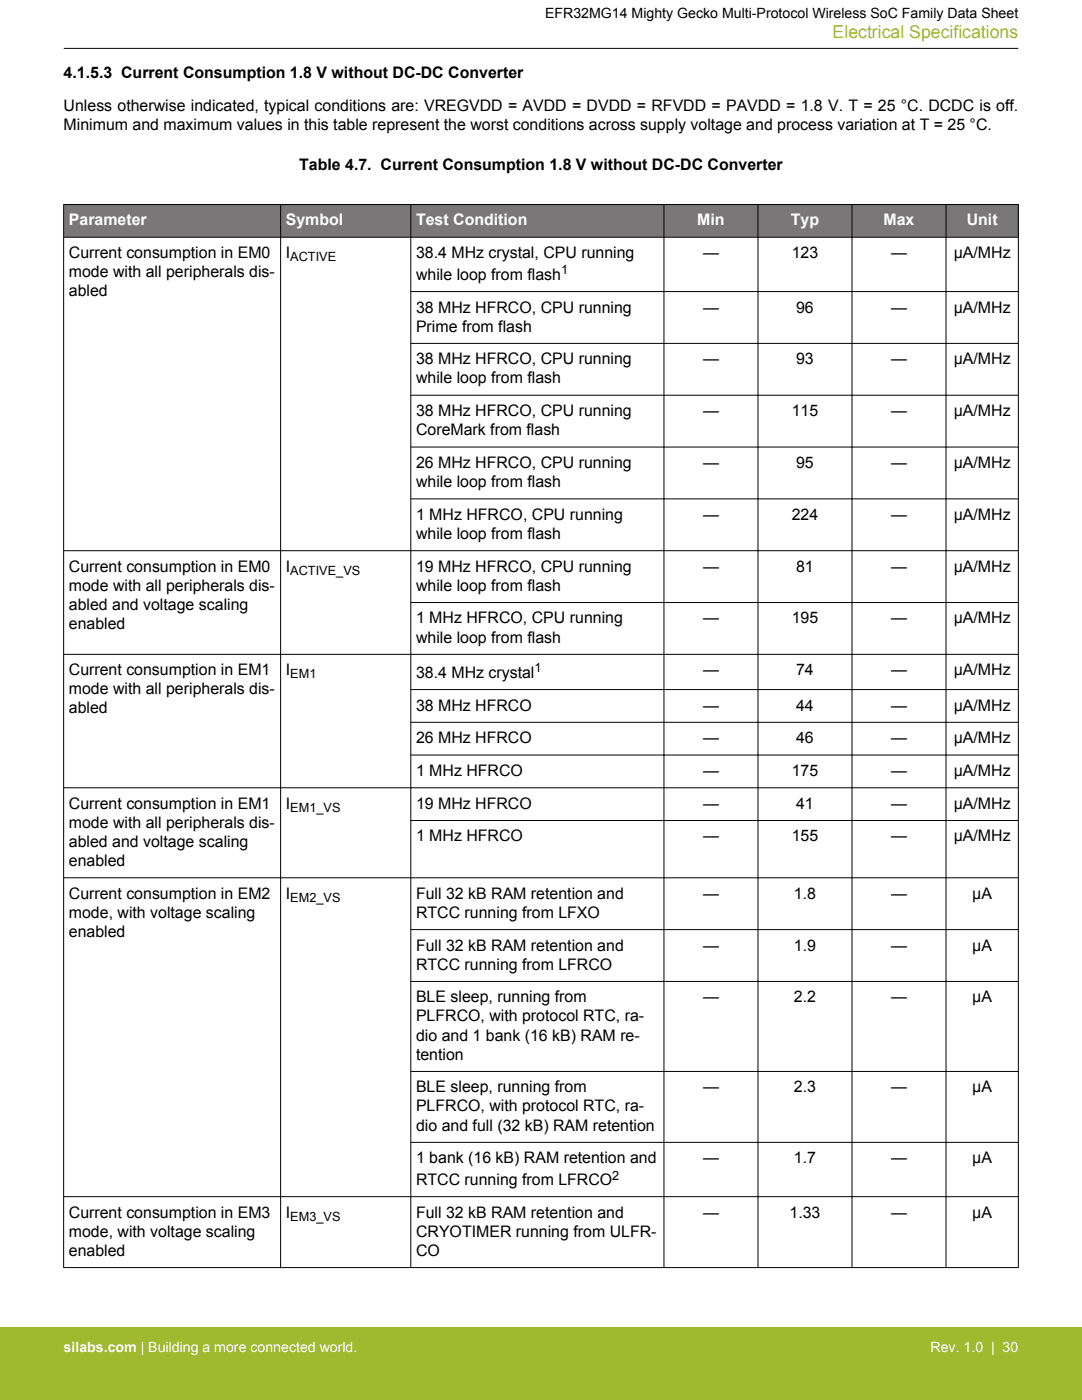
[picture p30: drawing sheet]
<svg xmlns="http://www.w3.org/2000/svg" width="216mm" height="279mm" viewBox="0 0 216 279" stroke-linecap="round" stroke-linejoin="round" font-family="sans-serif">
<defs><g id="words">
<text font-size="3.5" fill="#a1b92e" x="166.1" y="7.5">Electrical Specifications</text>
<g font-size="3.2">
<text x="12.7" y="15.5">4.1.5.3 Current Consumption 1.8 V without DC-DC Converter</text>
<text x="12.7" y="22.2">Unless otherwise indicated, typical conditions are: VREGVDD = AVDD = DVDD = RFVDD = PAVDD = 1.8 V. T = 25 °C. DCDC is off.</text>
<text x="12.7" y="26">Minimum and maximum values in this table represent the worst conditions across supply voltage and process variation at T = 25 °C.</text>
<text x="59.7" y="34">Table 4.7. Current Consumption 1.8 V without DC-DC Converter</text>
<text x="13.7" y="51.5">Current consumption in EM0</text>
<text x="57" y="51.5">I</text>
<text x="83" y="51.5">38.4 MHz crystal, CPU running</text>
<text x="140.3" y="51.5">—</text>
<text x="158" y="51.5">123</text>
<text x="177.8" y="51.5">—</text>
<text x="190.3" y="51.5">µA/MHz</text>
<text x="13.7" y="55.3">mode with all peripherals dis-</text>
<text x="13.7" y="59.2">abled</text>
<text x="83" y="55.8">while loop from flash</text>
<text x="83" y="62.4">38 MHz HFRCO, CPU running</text>
<text x="140.3" y="62.4">—</text>
<text x="158.9" y="62.4">96</text>
<text x="177.8" y="62.4">—</text>
<text x="190.3" y="62.4">µA/MHz</text>
<text x="83" y="66.2">Prime from flash</text>
<text x="83" y="72.7">38 MHz HFRCO, CPU running</text>
<text x="83" y="76.5">while loop from flash</text>
<text x="140.3" y="72.7">—</text>
<text x="158.9" y="72.7">93</text>
<text x="177.8" y="72.7">—</text>
<text x="190.3" y="72.7">µA/MHz</text>
<text x="83" y="83.1">38 MHz HFRCO, CPU running</text>
<text x="140.3" y="83.1">—</text>
<text x="158" y="83.1">115</text>
<text x="177.8" y="83.1">—</text>
<text x="190.3" y="83.1">µA/MHz</text>
<text x="83" y="86.9">CoreMark from flash</text>
<text x="83" y="93.4">26 MHz HFRCO, CPU running</text>
<text x="140.3" y="93.4">—</text>
<text x="158.9" y="93.4">95</text>
<text x="177.8" y="93.4">—</text>
<text x="190.3" y="93.4">µA/MHz</text>
<text x="83" y="97.2">while loop from flash</text>
<text x="83" y="103.7">1 MHz HFRCO, CPU running</text>
<text x="83" y="107.6">while loop from flash</text>
<text x="140.3" y="103.7">—</text>
<text x="158" y="103.7">224</text>
<text x="177.8" y="103.7">—</text>
<text x="190.3" y="103.7">µA/MHz</text>
<text x="13.7" y="114.1">Current consumption in EM0</text>
<text x="13.7" y="117.9">mode with all peripherals dis-</text>
<text x="57" y="114.1">I</text>
<text x="83" y="114.1">19 MHz HFRCO, CPU running</text>
<text x="83" y="117.9">while loop from flash</text>
<text x="140.3" y="114.1">—</text>
<text x="158.9" y="114.1">81</text>
<text x="177.8" y="114.1">—</text>
<text x="190.3" y="114.1">µA/MHz</text>
<text x="13.7" y="121.7">abled and voltage scaling</text>
<text x="13.7" y="125.5">enabled</text>
<text x="83" y="124.4">1 MHz HFRCO, CPU running</text>
<text x="140.3" y="124.4">—</text>
<text x="158" y="124.4">195</text>
<text x="177.8" y="124.4">—</text>
<text x="190.3" y="124.4">µA/MHz</text>
<text x="83" y="128.2">while loop from flash</text>
<text x="13.7" y="134.8">Current consumption in EM1</text>
<text x="57" y="134.8">I</text>
<text x="83" y="135.3">38.4 MHz crystal</text>
<text x="140.3" y="134.8">—</text>
<text x="158.9" y="134.8">74</text>
<text x="177.8" y="134.8">—</text>
<text x="190.3" y="134.8">µA/MHz</text>
<text x="13.7" y="138.6">mode with all peripherals dis-</text>
<text x="13.7" y="142.4">abled</text>
<text x="83" y="141.8">38 MHz HFRCO</text>
<text x="140.3" y="141.8">—</text>
<text x="158.9" y="141.8">44</text>
<text x="177.8" y="141.8">—</text>
<text x="190.3" y="141.8">µA/MHz</text>
<text x="83" y="148.3">26 MHz HFRCO</text>
<text x="140.3" y="148.3">—</text>
<text x="158.9" y="148.3">46</text>
<text x="177.8" y="148.3">—</text>
<text x="190.3" y="148.3">µA/MHz</text>
<text x="83" y="154.9">1 MHz HFRCO</text>
<text x="140.3" y="154.9">—</text>
<text x="158" y="154.9">175</text>
<text x="177.8" y="154.9">—</text>
<text x="190.3" y="154.9">µA/MHz</text>
<text x="13.7" y="161.4">Current consumption in EM1</text>
<text x="57" y="161.4">I</text>
<text x="83" y="161.4">19 MHz HFRCO</text>
<text x="140.3" y="161.4">—</text>
<text x="158.9" y="161.4">41</text>
<text x="177.8" y="161.4">—</text>
<text x="190.3" y="161.4">µA/MHz</text>
<text x="13.7" y="165.2">mode with all peripherals dis-</text>
<text x="83" y="167.9">1 MHz HFRCO</text>
<text x="140.3" y="167.9">—</text>
<text x="158" y="167.9">155</text>
<text x="177.8" y="167.9">—</text>
<text x="190.3" y="167.9">µA/MHz</text>
<text x="13.7" y="169">abled and voltage scaling</text>
<text x="13.7" y="172.8">enabled</text>
<text x="13.7" y="179.4">Current consumption in EM2</text>
<text x="57" y="179.4">I</text>
<text x="83" y="179.4">Full 32 kB RAM retention and</text>
<text x="140.3" y="179.4">—</text>
<text x="158.4" y="179.4">1.8</text>
<text x="177.8" y="179.4">—</text>
<text x="194" y="179.4">µA</text>
<text x="13.7" y="183.2">mode, with voltage scaling</text>
<text x="83" y="183.2">RTCC running from LFXO</text>
<text x="13.7" y="187">enabled</text>
<text x="83" y="189.7">Full 32 kB RAM retention and</text>
<text x="140.3" y="189.7">—</text>
<text x="158.4" y="189.7">1.9</text>
<text x="177.8" y="189.7">—</text>
<text x="194" y="189.7">µA</text>
<text x="83" y="193.5">RTCC running from LFRCO</text>
<text x="83" y="200">BLE sleep, running from</text>
<text x="83" y="203.9">PLFRCO, with protocol RTC, ra-</text>
<text x="140.3" y="200">—</text>
<text x="158.4" y="200">2.2</text>
<text x="177.8" y="200">—</text>
<text x="194" y="200">µA</text>
<text x="83" y="207.7">dio and 1 bank (16 kB) RAM re-</text>
<text x="83" y="211.5">tention</text>
<text x="83" y="218">BLE sleep, running from</text>
<text x="83" y="221.8">PLFRCO, with protocol RTC, ra-</text>
<text x="140.3" y="218">—</text>
<text x="158.4" y="218">2.3</text>
<text x="177.8" y="218">—</text>
<text x="194" y="218">µA</text>
<text x="83" y="225.6">dio and full (32 kB) RAM retention</text>
<text x="83" y="232.2">1 bank (16 kB) RAM retention and</text>
<text x="140.3" y="232.2">—</text>
<text x="158.4" y="232.2">1.7</text>
<text x="177.8" y="232.2">—</text>
<text x="194" y="232.2">µA</text>
<text x="83" y="236.5">RTCC running from LFRCO</text>
<text x="13.7" y="243">Current consumption in EM3</text>
<text x="57" y="243">I</text>
<text x="83" y="243">Full 32 kB RAM retention and</text>
<text x="140.3" y="243">—</text>
<text x="157.5" y="243">1.33</text>
<text x="177.8" y="243">—</text>
<text x="194" y="243">µA</text>
<text x="13.7" y="246.8">mode, with voltage scaling</text>
<text x="13.7" y="250.6">enabled</text>
<text x="83" y="246.8">CRYOTIMER running from ULFR-</text>
<text x="83" y="250.6">CO</text>
</g>
<g font-size="3.2" fill="#fff">
<text x="13.7" y="45">Parameter</text>
<text x="57" y="45">Symbol</text>
<text x="83" y="45">Test Condition</text>
<text x="139.1" y="45">Min</text>
<text x="157.8" y="45">Typ</text>
<text x="176.3" y="45">Max</text>
<text x="192.9" y="45">Unit</text>
</g>
<text font-size="2.8" x="108.8" y="3.5">EFR32MG14 Mighty Gecko Multi-Protocol Wireless SoC Family Data Sheet</text>
<g font-size="2.8" fill="#fff">
<text x="12.7" y="269.9">silabs.com | Building a more connected world.</text>
<text x="185.7" y="269.9">Rev. 1.0 | 30</text>
</g>
<g font-size="2.5">
<text x="57.9" y="52.2">ACTIVE</text>
<text x="112" y="54.8">1</text>
<text x="57.9" y="114.7">ACTIVE_VS</text>
<text x="57.9" y="135.4">EM1</text>
<text x="106.7" y="134.2">1</text>
<text x="57.9" y="162">EM1_VS</text>
<text x="57.9" y="180">EM2_VS</text>
<text x="122.2" y="235.4">2</text>
<text x="57.9" y="243.6">EM3_VS</text>
</g>
</g></defs>
<g fill="#797777">
<path d="M12.7 40.8h190.5v6.6h-190.5z" fill-rule="evenodd"/>
<path d="M12.7 40.8h190.5v6.6h-190.5z" fill-rule="evenodd"/>
</g>
<g fill="none" stroke="#000" stroke-width=".2">
<path d="M12.7 9.7h190.5M12.7 40.8h190.5M12.7 47.4h190.5M12.7 40.8v212.2M56 40.8v212.2M81.9 58.2h121.3M82 40.8v212.2M132.5 40.8v212.2M151.2 40.8v212.2M170 40.8v212.2M188.8 40.8v212.2M203.2 40.8v212.2"/>
<path d="M81.9 68.5h121.3M81.9 78.9h121.3M81.9 89.2h121.3M81.9 99.6h121.3M12.7 109.9h190.5M81.9 120.2h121.3M81.9 137.6h121.3M203.2 130.6h-190.5M12.7 157.2h190.5M81.9 144.2h121.3M81.9 150.7h121.3M12.7 175.2h190.5"/>
<path d="M81.9 163.8h121.3M81.9 185.5h121.3M81.9 195.9h121.3M81.9 213.8h121.3M12.7 238.8h190.5M81.9 228h121.3M12.7 253h190.5"/>
</g>
<path d="M0 264.9h215.9v14.5h-215.9z" fill="#a1b92e"/>
<use href="#words"/>
</svg>
